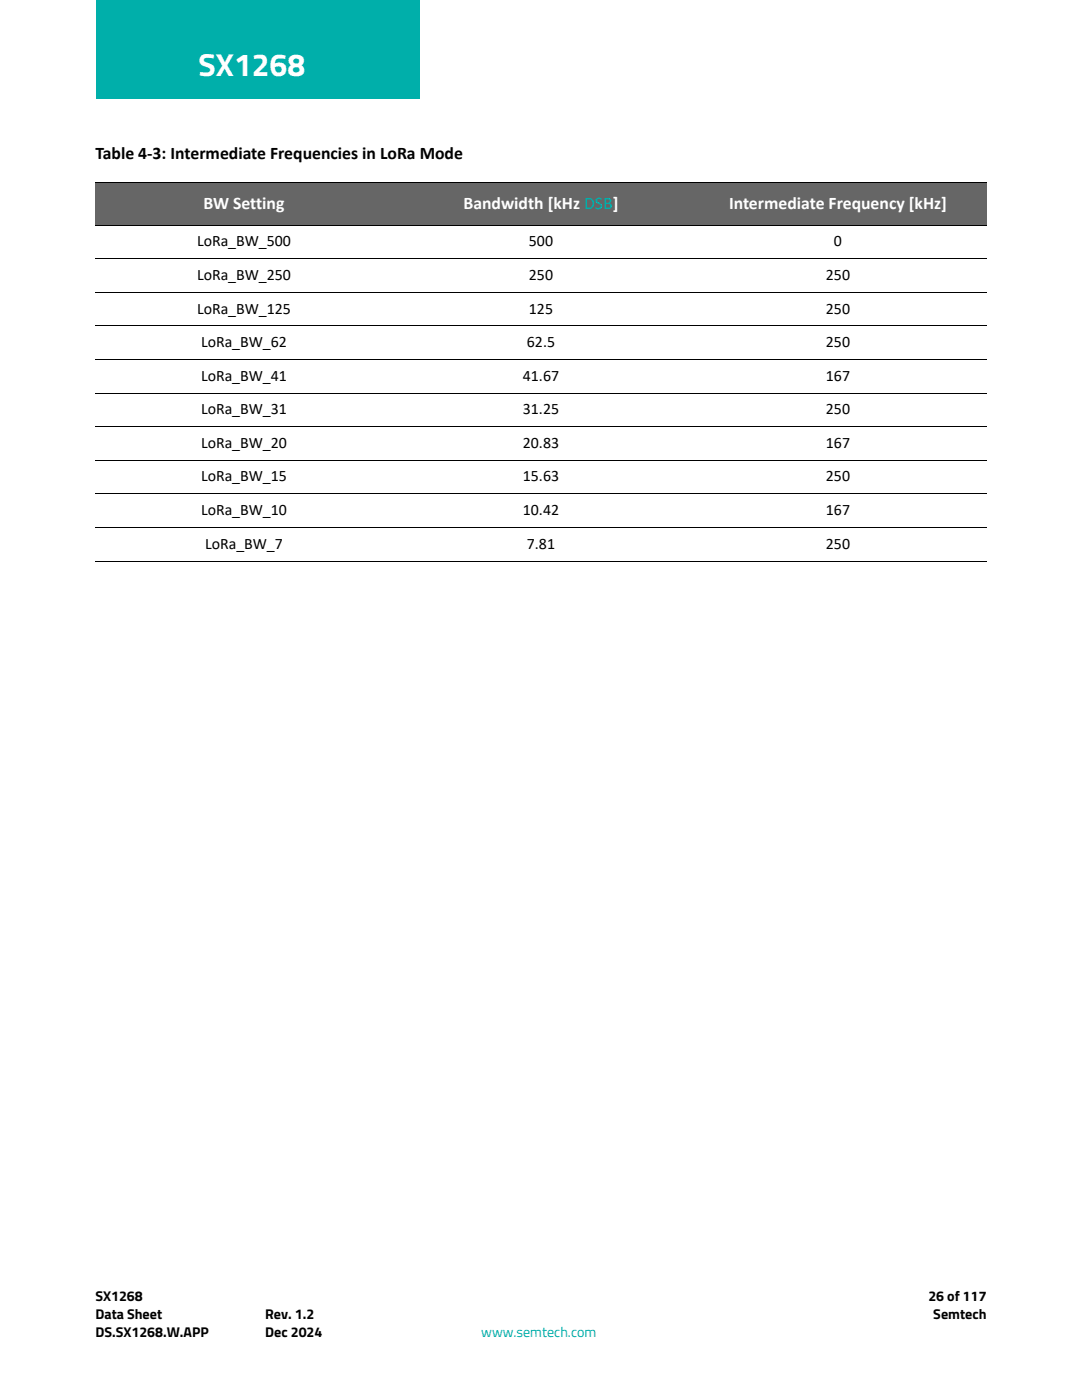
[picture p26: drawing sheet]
<svg xmlns="http://www.w3.org/2000/svg" width="216mm" height="279mm" viewBox="0 0 216 279" stroke-linecap="round" stroke-linejoin="round" font-family="sans-serif">
<defs><g id="words">
<text font-size="6.3" fill="#fff" x="39.6" y="15.1">SX1268</text>
<text font-size="3.5" x="19" y="31.8">Table 4-3: Intermediate Frequencies in LoRa Mode</text>
<g font-size="3.5" fill="#fff">
<text x="40.6" y="41.6">BW Setting</text>
<text x="92.5" y="41.6">Bandwidth [kHz DSB]</text>
<text x="145.5" y="41.6">Intermediate Frequency [kHz]</text>
</g>
<g font-size="3.2">
<text x="39.3" y="49.2">LoRa_BW_500</text>
<text x="105.5" y="49.2">500</text>
<text x="166.4" y="49.2">0</text>
<text x="39.3" y="55.9">LoRa_BW_250</text>
<text x="105.5" y="55.9">250</text>
<text x="164.8" y="55.9">250</text>
<text x="39.3" y="62.6">LoRa_BW_125</text>
<text x="105.5" y="62.6">125</text>
<text x="164.8" y="62.6">250</text>
<text x="40.1" y="69.3">LoRa_BW_62</text>
<text x="105.1" y="69.3">62.5</text>
<text x="164.8" y="69.3">250</text>
<text x="40.1" y="76">LoRa_BW_41</text>
<text x="104.3" y="76">41.67</text>
<text x="164.8" y="76">167</text>
<text x="40.1" y="82.7">LoRa_BW_31</text>
<text x="104.3" y="82.7">31.25</text>
<text x="164.8" y="82.7">250</text>
<text x="40.1" y="89.4">LoRa_BW_20</text>
<text x="104.3" y="89.4">20.83</text>
<text x="164.8" y="89.4">167</text>
<text x="40.1" y="96.1">LoRa_BW_15</text>
<text x="104.3" y="96.1">15.63</text>
<text x="164.8" y="96.1">250</text>
<text x="40.1" y="102.8">LoRa_BW_10</text>
<text x="104.3" y="102.8">10.42</text>
<text x="164.8" y="102.8">167</text>
<text x="40.9" y="109.5">LoRa_BW_7</text>
<text x="105.1" y="109.5">7.81</text>
<text x="164.8" y="109.5">250</text>
</g>
<g font-size="2.8">
<text x="19" y="259.7">SX1268</text>
<text x="19" y="263.2">Data Sheet</text>
<text x="52.9" y="263.2">Rev. 1.2</text>
<text x="185.2" y="259.7">26 of 117</text>
<text x="186.2" y="263.2">Semtech</text>
<text x="19" y="266.7">DS.SX1268.W.APP</text>
<text x="52.9" y="266.7">Dec 2024</text>
</g>
<text font-size="2.8" fill="#00afaa" x="96" y="266.7">www.semtech.com</text>
</g></defs>
<path d="M19.3 -.1h64.5v19.8h-64.5z" fill="#00afaa"/>
<g fill="#666">
<path d="M19 36.5h59.3v8.4h-59.3z"/>
<path d="M78.3 36.5h59.3v8.4h-59.3z"/>
<path d="M137.6 36.5h59.2v8.4h-59.2z"/>
</g>
<path d="M19 36.5h177.8M19 44.9h177.8M19 51.6h177.8M19 58.3h177.8M19 65h177.8M19 71.7h177.8M19 78.4h177.8M19 85.2h177.8M19 91.8h177.8M19 98.5h177.8M19 105.3h177.8M19 112h177.8" fill="none" stroke="#000" stroke-width=".2"/>
<use href="#words"/>
</svg>
